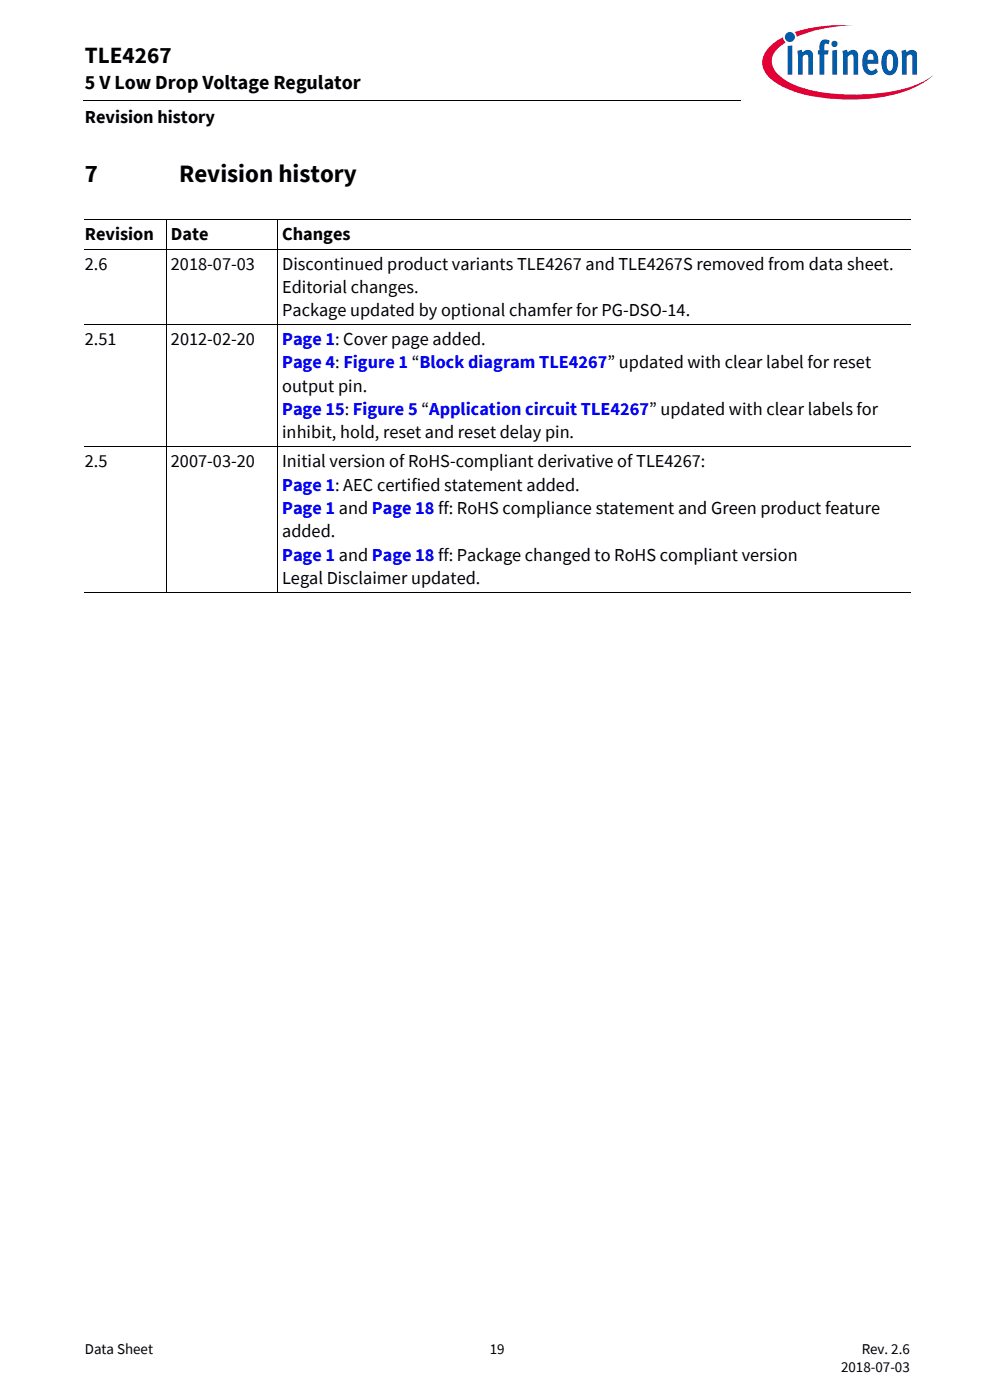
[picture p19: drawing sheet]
<svg xmlns="http://www.w3.org/2000/svg" width="210mm" height="297mm" viewBox="0 0 210 297" stroke-linecap="round" stroke-linejoin="round" font-family="sans-serif">
<defs><g id="words">
<g font-size="5.3">
<text x="18" y="38.5">7</text>
<text x="38" y="38.5">Revision history</text>
</g>
<text font-size="4.9" x="18" y="13.4">TLE4267</text>
<text font-size="4.2" x="18" y="19">5 V Low Drop Voltage Regulator</text>
<g font-size="3.9">
<text x="18" y="26.2">Revision history</text>
<text x="18" y="51">Revision</text>
<text x="36.3" y="51">Date</text>
<text x="59.8" y="51">Changes</text>
<text x="18" y="57.2">2.6</text>
<text x="36.3" y="57.2">2018-07-03</text>
<text x="59.8" y="57.2">Discontinued product variants TLE4267 and TLE4267S removed from data sheet.</text>
<text x="59.8" y="62.1">Editorial changes.</text>
<text x="59.8" y="67.1">Package updated by optional chamfer for PG-DSO-14.</text>
<text x="18" y="73.2">2.51</text>
<text x="36.3" y="73.2">2012-02-20</text>
<text x="59.8" y="83.1">output pin.</text>
<text x="59.8" y="93">inhibit, hold, reset and reset delay pin.</text>
<text x="18" y="99.2">2.5</text>
<text x="36.3" y="99.2">2007-03-20</text>
<text x="59.8" y="99.2">Initial version of RoHS-compliant derivative of TLE4267:</text>
<text x="59.8" y="114">added.</text>
<text x="59.8" y="123.9">Legal Disclaimer updated.</text>
</g>
<g font-size="3.9" fill="#00f">
<text x="59.8" y="73.2">Page 1: Cover page added.</text>
<text x="59.8" y="78.2">Page 4: Figure 1 “Block diagram TLE4267” updated with clear label for reset</text>
<text x="59.8" y="88.1">Page 15: Figure 5 “Application circuit TLE4267” updated with clear labels for</text>
<text x="59.8" y="104.1">Page 1: AEC certified statement added.</text>
<text x="59.8" y="109.1">Page 1 and Page 18 ff: RoHS compliance statement and Green product feature</text>
<text x="59.8" y="118.9">Page 1 and Page 18 ff: Package changed to RoHS compliant version</text>
</g>
<g font-size="3.2">
<text x="18" y="287.3">Data Sheet</text>
<text x="103.9" y="287.3">19</text>
<text x="182.8" y="287.3">Rev. 2.6</text>
<text x="178.4" y="291.2">2018-07-03</text>
</g>
</g></defs>
<path d="M17.7 21.3l.1 .1z" fill="#000"/>
<path d="M17.8 21.4h140.5" fill="none" stroke="#000" stroke-width=".21"/>
<path d="M157.3 5.1h42.7v21.5h-42.7z" fill="#fff"/>
<path d="M168.6 6.8l.4 1 1.4-.5a31.9 31.9 0 0 1 10.7-1.9 32.2 32.2 0 0 0-12.5 1.4zM163.4 9.8a4.3 4.3 0 0 0 0 6.9 21.8 21.8 0 0 0 11.7 4.1 38.5 38.5 0 0 0 18.7-2.1 14.3 14.3 0 0 0 4.2-2.8 18.4 18.4 0 0 1-8.8 3.5 40.4 40.4 0 0 1-20.2-1.2l-1.6-.7a6.4 6.4 0 0 1-3.7-4.4 5.1 5.1 0 0 1 2.9-4.1l-.3-.3-.2-.8-1 .5z" fill-rule="evenodd" fill="#e30034"/>
<path d="M166.5 7.8a1.06 1.06 0 0 0 2.1 0 1.06 1.06 0 0 0-2.1 0zM167.1 9.8v6h.9v-6.2zM169.1 10.8l.2 1.3v3.7h.9v-3.8l.7-.4h.3l.2 .3v3.9h1v-3.9a1.21 1.21 0 0 0-.8-1.3 1.21 1.21 0 0 0-1.4 .5l-.1-.6zM174.3 8.6a2.41 2.41 0 0 0-.5 2.1h-.3v.9h.3v4.2h1v-4.2h.8l.2-.9h-1v-.9a.49 .49 0 0 1 .3-.6 .49 .49 0 0 1 .6 .2l.3-.7a1.45 1.45 0 0 0-1.7-.1zM176.5 10.7v5.1h1v-5.2zM176.3 9.3a.7 .7 0 0 0 1.4 0 .7 .7 0 0 0-1.4 0zM178.7 10.8l.1 5h1v-3.8a.64 .64 0 0 1 .5-.5 .64 .64 0 0 1 .7 .4v3.9h1v-3.9a1.22 1.22 0 0 0-.8-1.3 1.22 1.22 0 0 0-1.4 .5l-.2-.6zM183.7 10.8a3.9 3.9 0 0 0-.1 4.7 1.76 1.76 0 0 0 2.6-.3l-.4-.7a.99 .99 0 0 1-1.6 .1l-.2-1.1h2.3v-.2a2.3 2.3 0 0 0-1.5-2.8h-.5zM184.2 11.7a.65 .65 0 0 1 .9-.2 .65 .65 0 0 1 .2 .9v.3h-1.3zM187.7 10.9a3.9 3.9 0 0 0 .1 4.8 1.68 1.68 0 0 0 2.6-1.5 3.8 3.8 0 0 0-.7-3.3 1.59 1.59 0 0 0-2 0zM188.4 11.6l.2-.1a.86 .86 0 0 1 .8 1.2v.7a1.26 1.26 0 0 1-.6 1.7 2.12 2.12 0 0 1-.7-2.4l.1-.9zM191.2 10.8l.1 5h1v-3.8l.7-.4h.3l.2 .3v3.9h1v-4.2a1.08 1.08 0 0 0-.6-1 1.08 1.08 0 0 0-1.3 .2l-.4 .3v-.6z" fill-rule="evenodd" fill="#005da9"/>
<path d="M18 46.7h175.3M18 52.8h175.3M35.2 46.6v79.1M58.8 46.6v79.1M18 68.9h175.3M18 94.8h175.3M18 125.7h175.3" fill="none" stroke="#000" stroke-width=".21"/>
<use href="#words"/>
</svg>
